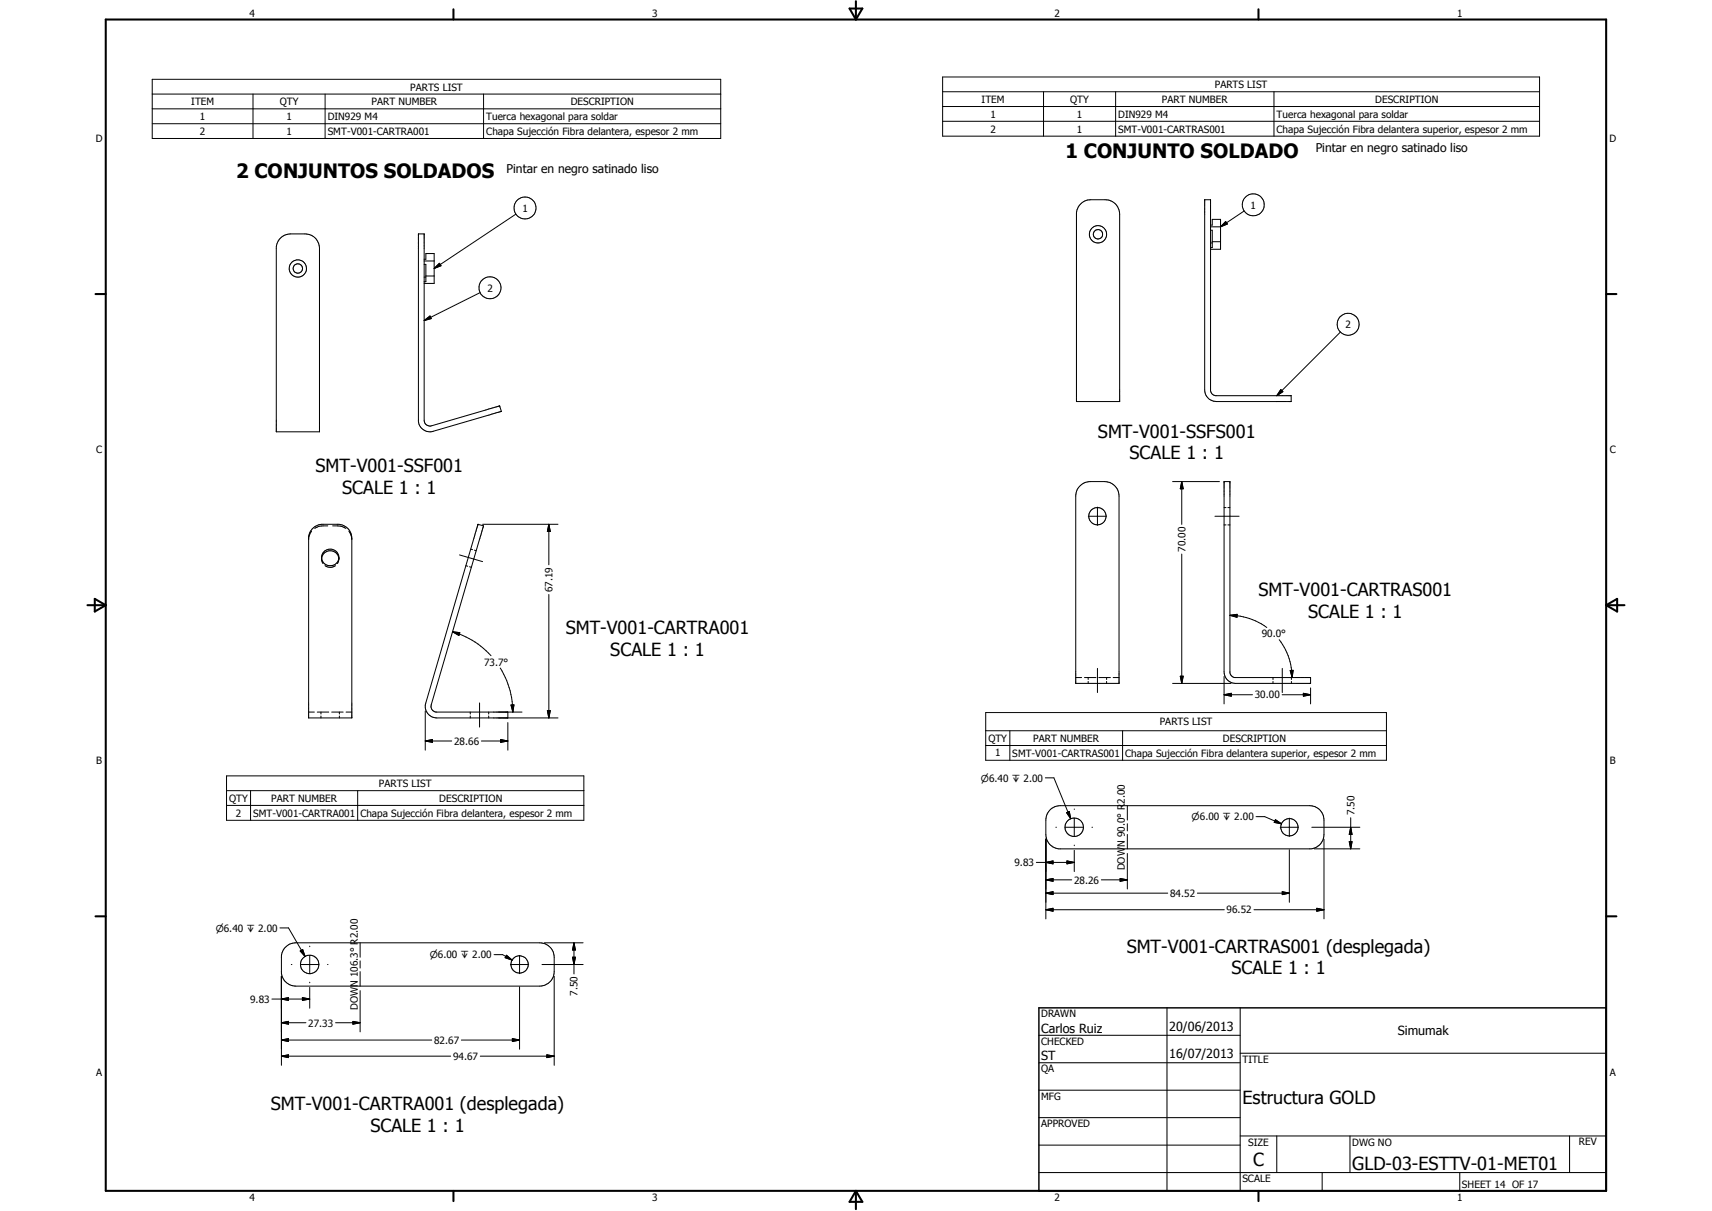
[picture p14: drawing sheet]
<svg xmlns="http://www.w3.org/2000/svg" width="594mm" height="420mm" viewBox="0 0 594 420" stroke-linecap="round" stroke-linejoin="round" font-family="sans-serif">
<defs><g id="words">
<g font-size="6.9">
<text x="369.7" y="54.8">1 CONJUNTO SOLDADO</text>
<text x="81.9" y="61.8">2 CONJUNTOS SOLDADOS</text>
</g>
<g font-size="6.3">
<text x="381" y="151.8">SMT-V001-SSFS001</text>
<text x="392" y="159.3">SCALE 1 : 1</text>
<text x="109.5" y="163.7">SMT-V001-SSF001</text>
<text x="118.7" y="171.3">SCALE 1 : 1</text>
<text x="436.7" y="206.8">SMT-V001-CARTRAS001</text>
<text x="454" y="214.3">SCALE 1 : 1</text>
<text x="196.3" y="220">SMT-V001-CARTRA001</text>
<text x="211.8" y="227.5">SCALE 1 : 1</text>
<text x="391" y="330.5">SMT-V001-CARTRAS001 (desplegada)</text>
<text x="427.3" y="338.1">SCALE 1 : 1</text>
<text x="431.1" y="383.1">Estructura GOLD</text>
<text x="93.9" y="385.2">SMT-V001-CARTRA001 (desplegada)</text>
<text x="128.5" y="392.8">SCALE 1 : 1</text>
<text x="434.8" y="404.7">C</text>
<text x="469.2" y="406">GLD-03-ESTTV-01-MET01</text>
</g>
<g font-size="4.4">
<text x="361.3" y="358.4">Carlos Ruiz</text>
<text x="405.7" y="357.7">20/06/2013</text>
<text x="485" y="359.2">Simumak</text>
<text x="361.3" y="367.9">ST</text>
<text x="405.7" y="367.2">16/07/2013</text>
</g>
<g font-size="4.2">
<text x="456.6" y="52.7">Pintar en negro satinado liso</text>
<text x="175.8" y="59.9">Pintar en negro satinado liso</text>
</g>
<g font-size="3.5">
<text x="86.6" y="5.8">4</text>
<text x="226.3" y="5.8">3</text>
<text x="365.9" y="5.8">2</text>
<text x="505.6" y="5.8">1</text>
<text x="142.4" y="31.4">PARTS LIST</text>
<text x="340.6" y="35.7">ITEM</text>
<text x="371.3" y="35.7">QTY</text>
<text x="403.2" y="35.7">PART NUMBER</text>
<text x="421.5" y="30.6">PARTS LIST</text>
<text x="477.2" y="35.7">DESCRIPTION</text>
<text x="66.3" y="36.5">ITEM</text>
<text x="69.4" y="41.6">1</text>
<text x="97.1" y="36.5">QTY</text>
<text x="99.4" y="41.6">1</text>
<text x="113.7" y="41.7">DIN929 M4</text>
<text x="128.9" y="36.5">PART NUMBER</text>
<text x="168.7" y="41.7">Tuerca hexagonal para soldar</text>
<text x="198" y="36.5">DESCRIPTION</text>
<text x="343.7" y="40.9">1</text>
<text x="373.7" y="40.9">1</text>
<text x="388" y="40.9">DIN929 M4</text>
<text x="443" y="40.9">Tuerca hexagonal para soldar</text>
<text x="69.4" y="46.8">2</text>
<text x="99.4" y="46.8">1</text>
<text x="113.7" y="46.8">SMT-V001-CARTRA001</text>
<text x="168.7" y="46.9">Chapa Sujección Fibra delantera, espesor 2 mm</text>
<text x="343.7" y="46">2</text>
<text x="373.7" y="46">1</text>
<text x="388" y="46">SMT-V001-CARTRAS001</text>
<text x="443" y="46.1">Chapa Sujección Fibra delantera superior, espesor 2 mm</text>
<text x="33.3" y="49.4">D</text>
<text x="558.5" y="49.4">D</text>
<text x="181.3" y="73.4">1</text>
<text x="434" y="72.3">1</text>
<text x="169.1" y="101.2">2</text>
<text x="466.8" y="113.8">2</text>
<text x="33.4" y="157.3">C</text>
<text x="558.6" y="157.3">C</text>
<text x="411.3" y="191.5" transform="rotate(-90 411.3 191.5)">70.00</text>
<text x="191.7" y="205.4" transform="rotate(-90 191.7 205.4)">67.19</text>
<text x="437.8" y="221.1">90.0°</text>
<text x="168" y="230.9">73.7°</text>
<text x="435.4" y="242.3">30.00</text>
<text x="402.5" y="251.7">PARTS LIST</text>
<text x="343" y="257.4">QTY</text>
<text x="358.6" y="257.3">PART NUMBER</text>
<text x="424.4" y="257.4">DESCRIPTION</text>
<text x="157.6" y="258.4">28.66</text>
<text x="345.3" y="262.5">1</text>
<text x="351.3" y="262.5">SMT-V001-CARTRAS001</text>
<text x="390.4" y="262.7">Chapa Sujección Fibra delantera superior, espesor 2 mm</text>
<text x="33.4" y="265.2">B</text>
<text x="558.6" y="265.2">B</text>
<text x="131.5" y="273">PARTS LIST</text>
<text x="79.5" y="278.2">QTY</text>
<text x="94.1" y="278.2">PART NUMBER</text>
<text x="152.4" y="278.2">DESCRIPTION</text>
<text x="390.3" y="278.8" transform="rotate(-90 390.3 278.8)">2.00</text>
<text x="81.9" y="283.3">2</text>
<text x="87.9" y="283.3">SMT-V001-CARTRA001</text>
<text x="125" y="283.5">Chapa Sujección Fibra delantera, espesor 2 mm</text>
<text x="470" y="282.9" transform="rotate(-90 470 282.9)">7.50</text>
<text x="390.3" y="294" transform="rotate(-90 390.3 294)">N 90.0° R</text>
<text x="352" y="300.5">9.83</text>
<text x="390.3" y="302" transform="rotate(-90 390.3 302)">DOW</text>
<text x="372.7" y="306.5">28.26</text>
<text x="406" y="311.1">84.52</text>
<text x="425.7" y="316.9">96.52</text>
<text x="86.8" y="347.9">9.83</text>
<text x="200.4" y="345.5" transform="rotate(-90 200.4 345.5)">7.50</text>
<text x="124.2" y="350.5" transform="rotate(-90 124.2 350.5)">DOWN 106.3° R2.00</text>
<text x="361.3" y="353">DRAWN</text>
<text x="107" y="356.2">27.33</text>
<text x="150.7" y="362.1">82.67</text>
<text x="361.3" y="362.5">CHECKED</text>
<text x="157.2" y="367.7">94.67</text>
<text x="431.1" y="368.7">TITLE</text>
<text x="33.4" y="373.2">A</text>
<text x="361.3" y="372.1">QA</text>
<text x="558.6" y="373.2">A</text>
<text x="361.3" y="381.6">MFG</text>
<text x="361.3" y="391.1">APPROVED</text>
<text x="433.1" y="397.5">SIZE</text>
<text x="469.2" y="397.5">DWG NO</text>
<text x="547.9" y="397.4">REV</text>
<text x="431.1" y="410.2">SCALE</text>
<text x="507.3" y="412.3">SHEET 14 OF 17</text>
<text x="86.6" y="416.7">4</text>
<text x="226.3" y="416.7">3</text>
<text x="365.9" y="416.7">2</text>
<text x="505.6" y="416.7">1</text>
</g>
<g font-size="3.3">
<text x="340.4" y="271.2">n6.40 x 2.00</text>
<text x="413.5" y="284.6">n6.00 x 2.00</text>
<text x="74.8" y="323.2">n6.40 x 2.00</text>
<text x="149.1" y="332.5">n6.00 x 2.00</text>
</g>
</g></defs>
<g fill="none" stroke="#000" stroke-width=".35">
<path d="M52.8 27.5h197.3v20.5h-197.3zM52.8 32.6h197.3M52.8 37.8h197.3M87.8 32.6v15.4M112.8 32.6v15.4M167.8 32.6v15.4M327.1 26.7h207.1v20.5h-207.1zM327.1 31.8h207.1M327.1 37h207.1M362.1 31.8v15.4M387.1 31.8v15.4M442.1 31.8v15.4"/>
<path d="M52.8 42.9h197.3M327.1 42.1h207.1M179 74.3l-28.3 18.8M374.8 71l1.2-1 1.5-.6 6-.1a5 5 0 0 1 5 5v65h-15v-65.5l.5-1.5zM418 69.3h2.1v66.3l.2 .7 .4 .5 1 .5h26.3v2h-25.9a4.1 4.1 0 0 1-4.1-4zM420.1 79.9h.6v6h-.6M420.1 78.1h.6v-2h2.8v10.4h-3.4M420.1 78.7h3.4M425.3 76.9l.6 .8-2.4 1zM431.7 73.2l-8.2 5.5M97.1 82.8a5 5 0 0 1 3.8-1.6h4.9a5 5 0 0 1 5.1 4.9v63.7h-15v-64.2l.4-1.5zM145.2 81.2h2v64.6a2 2 0 0 0 2.5 1.9l23.6-6.9 .7 1.9-23.7 6.9a4 4 0 0 1-5.1-3.3z"/>
<path d="M147.2 96.1h.6M147.2 91.7h.6v6h-.6M147.2 90h.6v-2h2.9v10.3h-3.5M147.2 90.6h3.5M147.8 95.8h2.9M150.7 93.1l1.8-1.7 .5 .8zM420.1 84.3h.6M420.7 83.9h2.8M147.2 111.2l2-1.6 .4 .9zM166.6 101.5l-19.4 9.7M465.2 115.2l-22.1 22.1M444.4 135.2l.8 .7-2.1 1.4z"/>
<path d="M374.6 168.7l1.7-1.2 1-.3 6-.1a5 5 0 0 1 5 5v65h-15v-65l.4-2zM377.6 179.1h6.4M380.8 175.9v6.4M406.9 167.1h16.3M410.1 167.1l.5 2.5h-1zM410.1 167.1v14.8M421.6 179.1h8.4M424.8 167.1h2l.1 66.7 .6 .8 .9 .5h26.4v2h-26.1a4 4 0 0 1-3.9-4zM424.8 176.1h.6M426.1 176.1h.7M108.1 184.4h.1M108.1 184.4l-.6 .9-.4 1.4"/>
<path d="M111.6 193.4v.2M111.6 193.8v.2M111.6 193.7a3.1 3.1 0 0 1 4.1-3 3.1 3.1 0 0 1 1.4 4.8M111.6 193.7v.8l.5 1M112.2 192.2a2.97 2.97 0 0 1 3.4-1 2.97 2.97 0 0 1 1.9 2.9 2.92 2.92 0 0 1-3.4 2.1 2.92 2.92 0 0 1-2.3-3.3zM112.8 196.3a3.1 3.1 0 0 0 3.6 0M113.7 182.5h-2.7l-1.8 .8M115.4 182.5h2.7l1.9 .8M121.1 184.4l1 2.3v62.4h-15v-62.9a4.9 4.9 0 0 1 4.4-4.3h6.1a4.9 4.9 0 0 1 4.5 5.3M159.5 192.5l8 2.4M161.7 196.3l.6 .2M162.9 196.6l.7 .2"/>
<path d="M163.4 190.5l.6 .2M164.6 190.9l.7 .2M167.5 181.9h26.1M167.8 182.5l-1.9-.6-.1 .2-18.1 61.9a4 4 0 0 0 3.8 5.1h42.1M167.8 182.5l-18.2 62a2 2 0 0 0 1.7 2.6h29.8M167.8 182.5h.1M190.5 181.9l.5 2.5h-1.1zM190.5 181.9v14.1M410.1 192.2v44.9M424.8 182.1h.6M426.1 182.1h.7M157 219.2l2.5 .3-.2 1z"/>
<path d="M157 219.2a28.5 28.5 0 0 1 13.4 8.3M190.5 206.2v42.9M426.8 213.5l2.5-.4v1.1zM426.8 213.5a21.7 21.7 0 0 1 12.8 4.2M173.6 231.8a29.5 29.5 0 0 1 4.4 15.3M373.3 235.1h2M376.3 235.1h4M377.6 235.1v.7M377.6 236.4v.7M380.8 231.9v8.4M381.3 235.1h4M384 235.1v.7"/>
<path d="M384 236.4v.7M386.3 235.1h2M406.9 237.1h20.3M409.6 234.6h1l-.5 2.5zM424.8 234.7v9.5M441.7 235.1v.7M441.7 236.4v.7M443.9 222a21.4 21.4 0 0 1 4.5 13.1M445 231.9v8.4M447.7 232.6h1l-.3 2.5zM448.1 235.1v.7M448.1 236.4v.7"/>
<path d="M454.8 238.7v5.5M107.1 247.1h2M110.1 247.1h4M111.4 247.1v.6M111.4 248.4v.7M115.1 247.1h4M117.8 247.1v.6M117.8 248.4v.7M120.1 247.1h2M147.6 257.1l2.5-.5v1zM147.6 246.7v13.6M147.6 257.1h9.2"/>
<path d="M163.2 247.1v.6M163.2 248.4v.7M166.4 243.9v8.4M167 257.1h9.2M169.6 247.1v.6M169.6 248.4v.7M173.7 256.6l2.5 .5-2.5 .5zM176.2 247.1v2M176.2 250.7v9.6M177.3 244.6h1l-.3 2.5zM189.9 246.5h1.1l-.5 2.6zM342 247.2h139.1v16.6h-139.1z"/>
<path d="M342 253.5h139.1M342 258.7h139.1M350.4 253.5v10.3M389.5 253.5v10.3M424.8 241l2.5-.5v1.1zM424.8 241h9.8M444.9 241h9.9M452.3 240.5l2.5 .5-2.5 .6zM78.6 269.2h124v15.4h-124zM78.6 274.3h124M78.6 279.4h124M86.9 274.3v10.3"/>
<path d="M124.1 274.3v10.3M362.7 269.9h3l5.9 14.2M391.2 279.5v5M359.6 299.2h13.2M362.9 299.2l2.5-.5v1zM362.9 291.1v27.7M364.2 281.2a5 5 0 0 1 3.7-1.7h86.5a5 5 0 0 1 5 5v5a5 5 0 0 1-4.5 5h-87.5a5 5 0 0 1-4.5-5l.1-5.5 .3-1.5zM366.4 287h.2M369.6 287a3.2 3.2 0 0 1 3.2-3.2 3.2 3.2 0 0 1 3.2 3.2M369.6 287a3.2 3.2 0 0 0 3.2 3.2 3.2 3.2 0 0 0 3.2-3.2M369.6 287h6.4M370.1 281.9l.9-.3 .6 2.5z"/>
<path d="M370.2 298.7l2.6 .5-2.6 .5zM372.8 280.7v.1M372.8 283.8v6.4M372.8 293.2v.2M372.8 295v7.4M378.9 287h.2M391.2 285.8v2.5M391.2 289.5v5M391.2 296.1v12.3M435.9 283.3h3l5.8 2.5M442.6 284.4l2.1 1.4-2.5-.5zM444.2 287h6.4"/>
<path d="M447.4 283.8v6.4M447.4 294.8v18.3M455.2 287h16.7M456 294.5h15.9M459.4 291.1v27.7M468.2 292h1l-.5 2.5zM468.7 287l.5 2.5h-1zM468.7 283.7v10.8M362.9 305.3l2.5-.5v1zM362.9 315.6l2.5-.5v1zM362.9 309.9l2.5-.5v1zM362.9 305.3h9"/>
<path d="M362.9 315.6h61.9M362.9 309.9h42.3M382.2 305.3h9M388.7 304.8l2.5 .5-2.5 .5zM415.5 309.9h31.9M435.1 315.6h24.3M445 309.4l2.4 .5-2.4 .5zM456.9 315.1l2.5 .5-2.5 .5zM97.1 321.9h3l5.8 10M97.7 338.7v30.9M98.9 328.8l1.7-1.3 2-.4h84.7a5 5 0 0 1 5 5v5a5 5 0 0 1-5 5h-84.7a5 5 0 0 1-4.9-4.4v-6.1l.4-1.5zM101.1 334.6h.2"/>
<path d="M104.2 329.9l.8-.5 .9 2.5zM104.3 334.6a3.2 3.2 0 0 1 3.2-3.2 3.2 3.2 0 0 1 3.2 3.2M104.3 334.6a3.2 3.2 0 0 0 3.2 3.2 3.2 3.2 0 0 0 3.2-3.2M104.3 334.6h6.4M107.5 328.3v.2M107.5 331.5v6.3M113.7 334.6h.1M125 327.1v5M125 333.4v2.5M125 337.1v5M171.4 331.2h3l3.3 1.9M175.8 331.4l1.9 1.7-2.4-.8z"/>
<path d="M177.1 334.6h6.4M180.3 331.5v6.3M188.1 334.6h14.2M188.9 327.1h13.4M192.3 338.7v30.9M198.7 332.1h1l-.5 2.5zM199.2 327.1l.5 2.5h-1zM199.2 327.1v10.8M94.4 346.6h13.1M97.7 354.8l2.4-.4v.9zM97.7 346.6l2.4-.5v1zM97.7 354.8h8.5"/>
<path d="M104.9 346.1l2.6 .5-2.6 .5zM107.5 340.8v.2M107.5 342.6v7.2M116.5 354.8h8.5M122.5 354.4l2.5 .4-2.5 .5zM125 343.7v14.3M180.3 342.4v21.6M360.5 359.2h69.9M405 349.7v63.5M430.4 349.7v63.5M97.7 366.4l2.4-.4v.9zM97.7 360.8l2.4-.5v1.1z"/>
<path d="M97.7 366.4h58.7M97.7 360.8h52.1M160.1 360.8h20.2M166.7 366.4h25.6M177.8 360.3l2.5 .5-2.5 .6zM189.8 366l2.5 .4-2.5 .5zM360.5 368.7h69.9M360.5 378.2h69.9M430.4 365.4h127M360.5 387.8h69.9M360.5 397.3h69.9M430.4 394.1h127"/>
<path d="M443.1 394.1v12.7M468.5 394.1v12.7M544.7 394.1v12.7M360.5 406.8h196.9M458.8 406.8v6.4M506.6 406.8v6.4"/>
<circle cx="182.2" cy="72.1" r="3.8"/>
<circle cx="434.9" cy="71.1" r="3.8"/>
<circle cx="103.4" cy="93.2" r="1.63"/>
<circle cx="103.4" cy="93.1" r="3"/>
<circle cx="170" cy="99.8" r="3.8"/>
<circle cx="381" cy="81.3" r="3"/>
<circle cx="381" cy="81.3" r="1.62"/>
<circle cx="467.8" cy="112.5" r="3.8"/>
<circle cx="380.8" cy="179.1" r="2.99"/>
<circle cx="447.4" cy="287" r="3"/>
<circle cx="180.3" cy="334.6" r="3"/>
</g>
<g fill="#000">
<circle cx="173.4" cy="140.8" r=".18"/>
<circle cx="165.9" cy="181.9" r=".18"/>
</g>
<g fill="none" stroke="#000" stroke-width=".71">
<path d="M36.7 6.8h520.7v406.4h-520.7zM157.3 3.2v3.6M294.8 3h4.4l-2.2 3.8zM297 .4v6.4M436.7 3.2v3.6M33.1 102h3.6M557.4 102h3.5M30.3 210h6.4M32.9 207.8l3.8 2.2-3.8 2.2zM557.4 210h6.3M557.4 210l3.8-2.2v4.4zM33.1 317.9h3.6"/>
<path d="M557.4 317.9h3.5M157.3 413.2v3.5M297 413.2v6.3M297 413.2l2.2 3.8h-4.4zM436.7 413.2v3.5"/>
</g>
<path d="M360.5 349.7h196.9v63.5h-196.9z" fill="none" stroke="#000" stroke-width=".51"/>
<g fill="#000">
<path d="M425.3 76.9l.6 .8-2.4 1zM150.7 93.1l1.8-1.7 .5 .8zM147.2 111.2l2-1.6 .4 .9zM444.4 135.2l.8 .7-2.1 1.4zM410.1 167.1l.5 2.5h-1zM190.5 181.9l.5 2.5h-1.1zM157 219.2l2.5 .3-.2 1zM426.8 213.5l2.5-.4v1.1zM409.6 234.6h1l-.5 2.5zM447.7 232.6h1l-.3 2.5zM147.6 257.1l2.5-.5v1zM173.7 256.6l2.5 .5-2.5 .5z"/>
<path d="M177.3 244.6h1l-.3 2.5zM189.9 246.5h1.1l-.5 2.6zM424.8 241l2.5-.5v1.1zM452.3 240.5l2.5 .5-2.5 .6zM362.9 299.2l2.5-.5v1zM370.1 281.9l.9-.3 .6 2.5zM370.2 298.7l2.6 .5-2.6 .5zM442.6 284.4l2.1 1.4-2.5-.5zM468.2 292h1l-.5 2.5zM468.7 287l.5 2.5h-1zM362.9 305.3l2.5-.5v1zM362.9 315.6l2.5-.5v1z"/>
<path d="M362.9 309.9l2.5-.5v1zM388.7 304.8l2.5 .5-2.5 .5zM445 309.4l2.4 .5-2.4 .5zM456.9 315.1l2.5 .5-2.5 .5zM104.2 329.9l.8-.5 .9 2.5zM175.8 331.4l1.9 1.7-2.4-.8zM198.7 332.1h1l-.5 2.5zM199.2 327.1l.5 2.5h-1zM97.7 354.8l2.4-.4v.9zM97.7 346.6l2.4-.5v1zM104.9 346.1l2.6 .5-2.6 .5zM122.5 354.4l2.5 .4-2.5 .5z"/>
<path d="M97.7 366.4l2.4-.4v.9zM97.7 360.8l2.4-.5v1.1zM177.8 360.3l2.5 .5-2.5 .6zM189.8 366l2.5 .4-2.5 .5z"/>
</g>
<use href="#words"/>
</svg>
